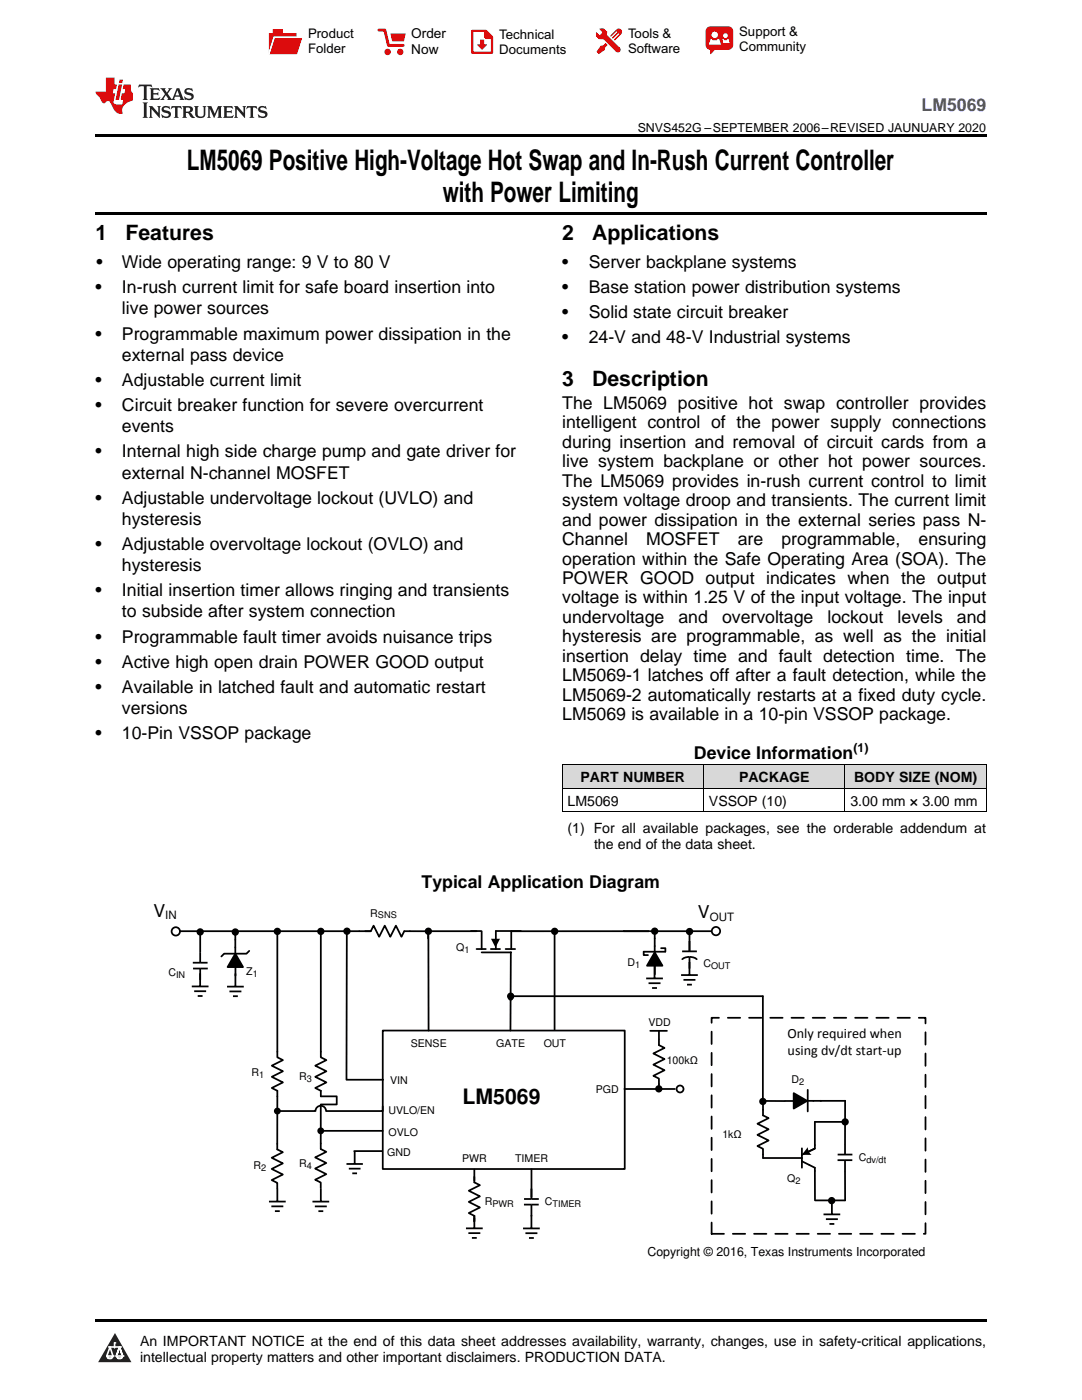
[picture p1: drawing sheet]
<svg xmlns="http://www.w3.org/2000/svg" width="216mm" height="279mm" viewBox="0 0 216 279" stroke-linecap="round" stroke-linejoin="round" font-family="sans-serif">
<defs><g id="words">
<g font-size="5.6">
<text x="37.3" y="33.9">LM5069 Positive High-Voltage Hot Swap and In-Rush Current Controller</text>
<text x="88.3" y="40.3">with Power Limiting</text>
</g>
<g font-size="4.2">
<text x="19" y="47.8">1</text>
<text x="25" y="47.8">Features</text>
<text x="112.2" y="47.8">2</text>
<text x="118.2" y="47.8">Applications</text>
<text x="112.2" y="77">3</text>
<text x="118.2" y="77">Description</text>
<text x="92.3" y="220.4">LM5069</text>
</g>
<text font-size="3.5" fill="#00f" x="183.9" y="22.2">LM5069</text>
<g font-size="3.5">
<text x="19.2" y="53.5">•</text>
<text x="24.3" y="53.5">Wide operating range: 9 V to 80 V</text>
<text x="112.2" y="53.5">•</text>
<text x="117.5" y="53.5">Server backplane systems</text>
<text x="19" y="58.5">•</text>
<text x="24.3" y="58.5">In-rush current limit for safe board insertion into</text>
<text x="112.2" y="58.5">•</text>
<text x="117.5" y="58.5">Base station power distribution systems</text>
<text x="24.3" y="62.8">live power sources</text>
<text x="112.2" y="63.5">•</text>
<text x="117.5" y="63.5">Solid state circuit breaker</text>
<text x="19" y="67.8">•</text>
<text x="24.3" y="67.8">Programmable maximum power dissipation in the</text>
<text x="112.2" y="68.5">•</text>
<text x="117.5" y="68.5">24-V and 48-V Industrial systems</text>
<text x="19" y="77">•</text>
<text x="24.3" y="72">external pass device</text>
<text x="24.3" y="77">Adjustable current limit</text>
<text x="19" y="82">•</text>
<text x="24.3" y="82">Circuit breaker function for severe overcurrent</text>
<text x="112.2" y="81.6">The LM5069 positive hot swap controller provides</text>
<text x="24.3" y="86.3">events</text>
<text x="112.2" y="85.5">intelligent control of the power supply connections</text>
<text x="112.2" y="89.4">during insertion and removal of circuit cards from a</text>
<text x="19" y="91.3">•</text>
<text x="24.3" y="91.3">Internal high side charge pump and gate driver for</text>
<text x="24.3" y="95.5">external N-channel MOSFET</text>
<text x="112.2" y="93.3">live system backplane or other hot power sources.</text>
<text x="19" y="100.5">•</text>
<text x="24.3" y="100.5">Adjustable undervoltage lockout (UVLO) and</text>
<text x="112.2" y="97.2">The LM5069 provides in-rush current control to limit</text>
<text x="112.2" y="101">system voltage droop and transients. The current limit</text>
<text x="24.3" y="104.7">hysteresis</text>
<text x="112.2" y="104.9">and power dissipation in the external series pass N-</text>
<text x="19" y="109.7">•</text>
<text x="24.3" y="109.7">Adjustable overvoltage lockout (OVLO) and</text>
<text x="24.3" y="114">hysteresis</text>
<text x="112.2" y="108.8">Channel</text>
<text x="112.2" y="112.7">operation within the Safe Operating Area (SOA). The</text>
<text x="128.9" y="108.8">MOSFET</text>
<text x="147.2" y="108.8">are</text>
<text x="155.9" y="108.8">programmable,</text>
<text x="183.3" y="108.8">ensuring</text>
<text x="19" y="119">•</text>
<text x="24.3" y="119">Initial insertion timer allows ringing and transients</text>
<text x="112.2" y="116.6">POWER GOOD output indicates when the output</text>
<text x="24.3" y="123.2">to subside after system connection</text>
<text x="112.2" y="120.4">voltage is within 1.25 V of the input voltage. The input</text>
<text x="112.2" y="124.3">undervoltage</text>
<text x="135.4" y="124.3">and</text>
<text x="144.1" y="124.3">overvoltage</text>
<text x="165.1" y="124.3">lockout</text>
<text x="179.1" y="124.3">levels</text>
<text x="191" y="124.3">and</text>
<text x="19" y="128.2">•</text>
<text x="24.3" y="128.2">Programmable fault timer avoids nuisance trips</text>
<text x="112.2" y="128.2">hysteresis are programmable, as well as the initial</text>
<text x="19" y="133.2">•</text>
<text x="24.3" y="133.2">Active high open drain POWER GOOD output</text>
<text x="112.2" y="132.1">insertion delay time and fault detection time. The</text>
<text x="112.2" y="136">LM5069-1 latches off after a fault detection, while the</text>
<text x="19" y="138.3">•</text>
<text x="24.3" y="138.3">Available in latched fault and automatic restart</text>
<text x="24.3" y="142.5">versions</text>
<text x="112.2" y="139.8">LM5069-2 automatically restarts at a fixed duty cycle.</text>
<text x="112.2" y="143.7">LM5069 is available in a 10-pin VSSOP package.</text>
<text x="19" y="147.5">•</text>
<text x="24.3" y="147.5">10-Pin VSSOP package</text>
<text x="138.5" y="151.4">Device Information</text>
<text x="84.1" y="177.2">Typical Application Diagram</text>
<text x="30.6" y="183">V</text>
<text x="139.3" y="183.3">V</text>
</g>
<g font-size="2.8">
<text x="113.2" y="160.8">LM5069</text>
<text x="115.8" y="156.1">PART NUMBER</text>
<text x="141.5" y="160.8">VSSOP (10)</text>
<text x="147.5" y="156.1">PACKAGE</text>
<text x="169.7" y="160.8">3.00 mm × 3.00 mm</text>
<text x="170.4" y="156.1">BODY SIZE (NOM)</text>
<text x="113.2" y="166.3">(1) For all available packages, see the orderable addendum at</text>
<text x="118.5" y="169.4">the end of the data sheet.</text>
<text x="157.1" y="207.1">Only required when</text>
<text x="157.2" y="210.5">using dv/dt start-up</text>
<text x="27.9" y="268.6">An IMPORTANT NOTICE at the end of this data sheet addresses availability, warranty, changes, use in safety-critical applications,</text>
<text x="27.9" y="271.8">intellectual property matters and other important disclaimers. PRODUCTION DATA.</text>
</g>
<g font-size="2.7">
<text x="82.1" y="7.7">Order</text>
<text x="82.1" y="10.7">Now</text>
</g>
<g font-size="2.6">
<text x="61.5" y="7.6">Product</text>
<text x="61.5" y="10.6">Folder</text>
<text x="99.6" y="7.8">Technical</text>
<text x="99.6" y="10.8">Documents</text>
<text x="125.3" y="7.6">Tools &amp;</text>
<text x="125.3" y="10.6">Software</text>
<text x="147.5" y="7.2">Support &amp;</text>
<text x="147.5" y="10.2">Community</text>
</g>
<g font-size="2.5">
<text x="127.2" y="26.3">SNVS452G –SEPTEMBER 2006–REVISED JAUNUARY 2020</text>
<text x="170.3" y="150">(1)</text>
<text x="129.2" y="250.6">Copyright © 2016, Texas Instruments Incorporated</text>
</g>
<g font-size="2.3">
<text x="33" y="183.5">IN</text>
<text x="141.6" y="183.8">OUT</text>
</g>
<g font-size="2.1">
<text x="73.9" y="182.9">R</text>
<text x="91" y="189.9">Q</text>
<text x="33.6" y="194.8">C</text>
<text x="49.2" y="194.5">Z</text>
<text x="125.2" y="192.8">D</text>
<text x="140.4" y="192.9">C</text>
<text x="82" y="208.9">SENSE</text>
<text x="99" y="208.9">GATE</text>
<text x="108.5" y="208.9">OUT</text>
<text x="129.4" y="204.7">VDD</text>
<text x="50.2" y="214.8">R</text>
<text x="59.7" y="215.5">R</text>
<text x="133" y="212.3">100kü</text>
<text x="77.8" y="216.4">VIN</text>
<text x="118.9" y="218.1">PGD</text>
<text x="157.9" y="216.1">D</text>
<text x="77.5" y="222.3">UVLO/EN</text>
<text x="77.5" y="226.7">OVLO</text>
<text x="144.1" y="227.2">1kü</text>
<text x="50.6" y="233.3">R</text>
<text x="59.7" y="232.9">R</text>
<text x="77.3" y="230.8">GND</text>
<text x="92.2" y="231.9">PWR</text>
<text x="102.8" y="232">TIMER</text>
<text x="171.3" y="231.6">C</text>
<text x="157.1" y="235.8">Q</text>
<text x="96.7" y="240.4">R</text>
<text x="108.7" y="240.5">C</text>
</g>
<g font-size="1.8">
<text x="75.4" y="183.3">SNS</text>
<text x="92.7" y="190.3">1</text>
<text x="35.1" y="195.2">IN</text>
<text x="50.4" y="194.9">1</text>
<text x="126.7" y="193.2">1</text>
<text x="141.9" y="193.3">OUT</text>
<text x="51.7" y="215.2">1</text>
<text x="61.2" y="215.9">3</text>
<text x="159.5" y="216.5">2</text>
<text x="52.1" y="233.7">2</text>
<text x="61.2" y="233.3">4</text>
<text x="172.9" y="232">dv/dt</text>
<text x="158.7" y="236.2">2</text>
<text x="98.2" y="240.8">PWR</text>
<text x="110.3" y="240.9">TIMER</text>
</g>
</g></defs>
<g fill="#d8d8d8">
<path d="M112.2 152.7h28.2v4.7h-28.2z"/>
<path d="M140.4 152.7h28.2v4.7h-28.2z"/>
<path d="M168.6 152.7h28.2v4.7h-28.2z"/>
</g>
<path d="M22.9 266l3.3 5.9h-6.6z" fill-rule="evenodd" fill="#231f20"/>
<path d="M21.3 270.6h1.2l-.3 .5h-.3a.53 .53 0 0 1-.6-.5z" fill-rule="evenodd" fill="#fff"/>
<path d="M21.3 270.6h1.2l-.3 .5h-.3a.53 .53 0 0 1-.6-.5z" fill="none" stroke="#231f20" stroke-width=".33"/>
<path d="M21.3 270.6l1.2 .1-.3 .4h-.5z" fill="none" stroke="#fff" stroke-width=".33"/>
<path d="M22.9 268.9h.1" fill="none" stroke="#fff" stroke-width=".33"/>
<path d="M22.9 268v.9z" fill="#fff"/>
<path d="M22.9 268v.9z" fill="none" stroke="#fff" stroke-width=".33"/>
<circle cx="22.9" cy="268" r=".16" fill="#fff"/>
<path d="M21.8 268.8h.1" fill="none" stroke="#fff" stroke-width=".33"/>
<path d="M21.8 268.8h2.2z" fill="#fff"/>
<path d="M21.8 268.8h2.2z" fill="none" stroke="#fff" stroke-width=".33"/>
<circle cx="24" cy="268.8" r=".16" fill="#fff"/>
<path d="M23.2 270.6h.1" fill="none" stroke="#fff" stroke-width=".33"/>
<path d="M23.8 268.8l-.6 1.8z" fill-rule="evenodd" fill="#fff"/>
<path d="M23.8 268.8l-.6 1.8z" fill="none" stroke="#fff" stroke-width=".33"/>
<path d="M23.8 268.8l.7 1.8z" fill-rule="evenodd" fill="#fff"/>
<path d="M23.8 268.8l.7 1.8z" fill="none" stroke="#fff" stroke-width=".33"/>
<path d="M24.4 270.6h.1" fill="none" stroke="#fff" stroke-width=".33"/>
<circle cx="21.3" cy="270.6" r=".16" fill="#fff"/>
<path d="M22 268.8l-.7 1.8z" fill="#fff"/>
<path d="M22 268.8l-.7 1.8z" fill="none" stroke="#fff" stroke-width=".33"/>
<path d="M22 268.8l.5 1.8z" fill="#fff"/>
<path d="M22 268.8l.5 1.8z" fill="none" stroke="#fff" stroke-width=".33"/>
<circle cx="22.5" cy="270.6" r=".16" fill="#fff"/>
<path d="M23.3 270.6h1.2a.63 .63 0 0 1-.6 .5 .63 .63 0 0 1-.6-.5z" fill-rule="evenodd" fill="#fff"/>
<path d="M23.3 270.6h1.2a.63 .63 0 0 1-.6 .5 .63 .63 0 0 1-.6-.5z" fill="none" stroke="#231f20" stroke-width=".33"/>
<path d="M23.3 270.6h1.2l-.4 .5h-.5z" fill="none" stroke="#fff" stroke-width=".33"/>
<path d="M23.2 270.6h.1" fill="none" stroke="#fff" stroke-width=".33"/>
<circle cx="24.5" cy="270.6" r=".16" fill="#fff"/>
<path d="M19 263.2h177.8v.5h-177.8z" fill="#000"/>
<g fill="none" stroke="#000" stroke-width=".35">
<path d="M72.9 185.8h1.1l.5-1.1 1.2 2.3 1.1-2.3 1.1 2.3 1.1-2.3 1.1 2.3 .6-1.2h1.1M64 209.9v1.1l1.1 .6-2.2 1.1 2.2 1.1-2.2 1.1 2.2 1.1-2.2 1.1 1.1 .6v1.1M76.4 205.7h48.3v27.6h-48.3zM64 228.2v1.1l1.1 .6-2.2 1.1 2.2 1.1-2.2 1.1 2.2 1.1-2.2 1.1 1.1 .6v1.1"/>
<circle cx="85.5" cy="185.8" r=".35"/>
</g>
<circle cx="85.5" cy="185.8" r=".35" fill="#000"/>
<circle cx="35.1" cy="185.9" r=".83" fill="#fff"/>
<g fill="none" stroke="#000" stroke-width=".35">
<path d="M131.5 205.7v1.7M131.5 207.5v1.1M131.5 216.4v.8M94.6 234.9v1.1l1.2 .5-2.3 1.1 2.3 1.2-2.3 1.1 2.3 1.1-2.3 1.1 1.1 .5v1.2v-.7"/>
<circle cx="35.1" cy="185.9" r=".83"/>
</g>
<circle cx="142.9" cy="185.8" r=".84" fill="#fff"/>
<g fill="none" stroke="#000" stroke-width=".35">
<path d="M35.9 185.8h38.1M38.3 196.9h3.3M38.5 192.1h2.9M38.5 193.3h3M38.7 197.8h2.4M39.5 198.8h.9M39.9 190.1v2M39.9 193.2v3.5M39.9 186v4M45.3 196.9h3.3M45.8 197.9h2.4M46.5 198.8h1"/>
<path d="M47 190.3h-2.3l-.5 .6M47 186.2v4.1M47 190.3l1.5 2.7h-3.1zM47 192.9v3.9M49.7 189.8l-.5 .5h-2.2M64 185.9v24M69.2 185.6l-.1 29.9h7.4M81.8 185.8l3.7 .1M85.4 185.9v1.4M85.5 185.6v.2h10.5M95.1 189.4h1.8M96.1 190.1h5.9"/>
<path d="M96.1 185.8v3.6M97.9 189.4h1.9M100.9 189.4h1.9M101.9 190v15.7M102 185.8v3.6M110.7 185.8v19.7M128.9 195.3h3.4M129.4 196.2h2.4M129.5 185.8h-30.6v3.6M129.7 185.8h12.2M130.1 197.2h1M130.6 192.6v2.5"/>
<path d="M130.6 190.1l1.6 2.6h-3.1zM130.6 185.9v4.2M130.7 192.6v1.9M131.9 189.2h.9v.7M132.8 189.9h-4.4v.7h.9M135.9 194.6h3.3M136.1 189.9h3M136.4 195.6h2.4M137.1 196.5h1M137.6 191h.4a1.19 1.19 0 0 1 1.1 .5M137.6 191h-.5a1.18 1.18 0 0 0-1 .5M137.6 185.8v4.1"/>
<path d="M137.6 191v3.5M124.6 217.3h6.9M129.7 205.7h3.4M131.5 208.6l1.1 .5-2.2 1.1 2.2 1.2-2.2 1.1 2.2 1.1-2.2 1.1 1.1 .6v1.1M62.3 239.8h3.4M64 237.2v2.5M69.1 232.3h3.3M69.6 233.2h2.3M70.3 234.2h.9M70.8 229.7v2.5M94.6 233.4v2.2M104.6 239.3h2.9"/>
<path d="M106 233.4v5.9M62.8 240.8h2.4M63.5 241.7h1M93 245.1h3.3M93.5 246.1h2.3M94.2 247.1h.9M94.7 242.5v2.5M104.4 245.2h3.3M104.5 240.4h3M104.8 246.1h2.4M105.6 247.1h.9M106 240.4v4.6"/>
<circle cx="39.9" cy="186" r=".35"/>
<circle cx="39.9" cy="186" r=".55"/>
<circle cx="46.9" cy="186.2" r=".35"/>
<circle cx="47" cy="186" r=".55"/>
<circle cx="64" cy="185.9" r=".55"/>
<circle cx="69.2" cy="185.8" r=".55"/>
<circle cx="85.5" cy="185.8" r=".55"/>
<circle cx="110.7" cy="185.9" r=".55"/>
<circle cx="130.6" cy="185.9" r=".35"/>
<circle cx="130.6" cy="185.8" r=".55"/>
<circle cx="137.6" cy="185.9" r=".55"/>
<circle cx="137.7" cy="185.8" r=".35"/>
<circle cx="142.9" cy="185.8" r=".84"/>
</g>
<g fill="#000">
<path d="M47 190.3l1.5 2.7h-3.1zM98 187.4h1.8l-.9 1.7zM130.6 190.1l1.6 2.6h-3.1z"/>
<circle cx="39.9" cy="186" r=".35"/>
<circle cx="39.9" cy="186" r=".55"/>
<circle cx="46.9" cy="186.2" r=".35"/>
<circle cx="47" cy="186" r=".55"/>
<circle cx="64" cy="185.9" r=".55"/>
<circle cx="69.2" cy="185.8" r=".55"/>
<circle cx="85.5" cy="185.8" r=".55"/>
<circle cx="110.7" cy="185.9" r=".55"/>
<circle cx="130.6" cy="185.9" r=".35"/>
<circle cx="130.6" cy="185.8" r=".55"/>
<circle cx="137.6" cy="185.9" r=".55"/>
<circle cx="137.7" cy="185.8" r=".35"/>
</g>
<circle cx="135.7" cy="217.3" r=".7" fill="#fff"/>
<g fill="none" stroke="#000" stroke-width=".35">
<path d="M55.3 185.9v25.1l1.2 .6-2.3 1.1 2.3 1.1-2.3 1.1 2.3 1.1-2.3 1.1 1.1 .6v11.7l1.1 .5-2.2 1.2 2.2 1.1-2.2 1.1 2.2 1.1-2.2 1.1 1.1 .6v1.1M85.5 185.9v19.8M101.9 198.8h50.3v21M64 218.8h3.2v1.6h-3.2v5.3M131 217.3h3.7M152.2 219.7v2.9l1.2 .6-2.3 1.1 2.3 1.1-2.3 1.1 2.3 1.1-2.3 1.1 1.1 .6v1.8h7.8M152.2 219.7h4.4M156.7 219.7h1.8M158.4 218.2l2.6 1.5-2.6 1.5zM161 219.7h7.6v10.7M161.2 217.5v4.3M53.7 239.8h3.3"/>
<path d="M55.3 237.2v2.5M64 225.7v2.5M64 225.7h12.4M70.7 229.7h5.6M76.4 220.8v.9h-11.3a1.06 1.06 0 0 0-1.1-1 1.06 1.06 0 0 0-1.1 1h-7.6M160 231.8l2.6 1.2v6.4M160 229.2v3.8M162.6 229.2l-1.4 .7M166 239.7v2.5M167.1 231.5h3M167.1 230.4h3M168.6 231.5v8.1h-6"/>
<path d="M168.6 223.9h-6v5.3l-2.6 1.3M54.1 240.8h2.4M54.9 241.7h.9M164.3 242.4h3.4M164.8 243.3h2.4M165.5 244.3h1"/>
<circle cx="55.3" cy="185.9" r=".55"/>
<circle cx="101.9" cy="199.2" r=".35"/>
<circle cx="101.9" cy="198.8" r=".55"/>
<circle cx="131.5" cy="217.3" r=".55"/>
<circle cx="135.7" cy="217.3" r=".7"/>
<circle cx="152.2" cy="219.9" r=".35"/>
<circle cx="152.2" cy="219.8" r=".55"/>
<circle cx="55.3" cy="221.7" r=".5"/>
<circle cx="64" cy="225.7" r=".5"/>
<circle cx="165.9" cy="239.7" r=".35"/>
<circle cx="166" cy="239.6" r=".55"/>
<circle cx="168.6" cy="223.9" r=".35"/>
<circle cx="168.6" cy="223.9" r=".55"/>
</g>
<g fill="#000">
<path d="M158.4 218.2l2.6 1.5-2.6 1.5z"/>
<path d="M161.2 228.9l.3 1.1 .4 .5h-1.9z" fill-rule="evenodd"/>
<circle cx="55.3" cy="185.9" r=".55"/>
<circle cx="101.9" cy="199.2" r=".35"/>
<circle cx="101.9" cy="198.8" r=".55"/>
<circle cx="131.5" cy="217.3" r=".55"/>
<circle cx="152.2" cy="219.9" r=".35"/>
<circle cx="152.2" cy="219.8" r=".55"/>
<circle cx="55.3" cy="221.7" r=".5"/>
<circle cx="64" cy="225.7" r=".5"/>
<circle cx="165.9" cy="239.7" r=".35"/>
<circle cx="166" cy="239.6" r=".55"/>
<circle cx="168.6" cy="223.9" r=".35"/>
<circle cx="168.6" cy="223.9" r=".55"/>
</g>
<path d="M142 203.1h42.7v43.1h-42.7z" fill="none" stroke="#000" stroke-width=".35" stroke-dasharray="2.5 1.8"/>
<path d="M112.2 157.3h84.6M112.2 152.7h84.6M112.2 152.7v9.3M140.4 152.7v9.3M168.6 152.7v9.3M196.8 152.7v9.3M112.2 162h84.6" fill="none" stroke="#000" stroke-width=".2"/>
<path d="M19 26.8h177.8v.6h-177.8zM19 42.3h177.8v.5h-177.8z" fill="#000"/>
<path d="M27.7 16.9l-.1 .6 .6-.3h.5v.2v2.2l-.2 .4h1l-.2-.4v-2.2v-.2h.5l.6 .3-.2-.6zM29.9 17.6l.2 .4v1.6l-.2 .4h1.9l.1-.6a1.09 1.09 0 0 1-1.3 .1v-.6h.6l.4 .2v-.7l-.2 .2h-.8v-.6l.2-.1a1.01 1.01 0 0 1 1 .3l-.1-.6zM32 17.6l.9 1.2-1 1.2h.9l-.2-.3 .5-.7 .5 .7-.3 .3h1.7l-.2-.3 .1-.4h1l.1 .4-.2 .3h1l-.3-.4-.7-2h-.5l-1 2.2-.8-1.1 .9-1.1h-.9l.2 .2-.4 .7-.4-.7 .2-.2zM35.4 18l.4 1h-.8zM37 17.7a.66 .66 0 0 0-.2 .8 .66 .66 0 0 0 .6 .4l.7 .2 .1 .2a.8 .8 0 0 1-.7 .4 .8 .8 0 0 1-.7-.5l.1 .8 .2-.2a.94 .94 0 0 0 1.1 .1 .94 .94 0 0 0 .4-.9 1.48 1.48 0 0 0-1.3-.6v-.4a1.1 1.1 0 0 1 1.2 .2l-.2-.6-.2 .1-.5-.1zM28.5 20.4l.2 .4v2.3l-.2 .4h1l-.2-.4v-2.3l.2-.4zM29.7 21.2l.2 .4v1.5l-.2 .4h.8l-.3-.4 .1-1.3 1.6 1.8v-2l.2-.4h-.7l.2 .2v1.1l-1.2-1.3zM32.5 21.3a.66 .66 0 0 0-.2 .8 .66 .66 0 0 0 .6 .4l.6 .2 .2 .2a.8 .8 0 0 1-.8 .4 .8 .8 0 0 1-.7-.5l.2 .7 .2-.1a.94 .94 0 0 0 1 .1 .94 .94 0 0 0 .5-1 1.47 1.47 0 0 0-1.3-.6l-.1-.3a1.1 1.1 0 0 1 1.3 .2l-.2-.6-.2 .1-.5-.2zM34.3 21.2l-.2 .6a.64 .64 0 0 1 .8-.3v1.6l-.2 .4h1l-.3-.4 .1-1.6a.66 .66 0 0 1 .8 .3l-.2-.6zM36.3 21.2l.3 .4v1.5l-.3 .4h1l-.2-.2v-.7h.5l.1 .1a.8 .8 0 0 0 1.2 .7l-1-1a.62 .62 0 0 0 .6-.5 .62 .62 0 0 0-.6-.7zM37.1 21.5h.1a.48 .48 0 0 1 .6 0 .48 .48 0 0 1 .1 .6l-.2 .1-.6 .1zM38.7 21.2l.2 .2a2.29 2.29 0 0 0 .4 2 1.05 1.05 0 0 0 1.7-.7v-1.3l.2-.2h-.8l.2 .4v1.1a.61 .61 0 0 1-.6 .6 .61 .61 0 0 1-.6-.6v-1.1l.3-.4zM41.3 21.2l.3 .4v1.5l-.3 .4h.8l-.2-.4v-1.4l.8 1.9 .9-1.9v1.4l-.2 .4h.9l-.2-.4v-1.5l.2-.4h-.8l-.7 1.5-.6-1.5zM44.5 21.2l.2 .4v1.5l-.2 .4h1.9l.2-.6a1.1 1.1 0 0 1-1.4 .2v-.7h.6l.4 .2v-.6l-.2 .1-.8 .1v-.6l.2-.1a1.02 1.02 0 0 1 1.1 .2l-.2-.5zM46.7 21.2l.2 .4v1.5l-.2 .4h.8l-.3-.4 .1-1.3 1.6 1.8v-2l.2-.4h-.7l.2 .2v1.1l-1.2-1.3zM49.3 21.2l-.1 .6a.64 .64 0 0 1 .8-.3v1.6l-.3 .4h1l-.2-.4v-1.6a.66 .66 0 0 1 .8 .3l-.1-.6zM51.7 21.3a.66 .66 0 0 0-.2 .7 .66 .66 0 0 0 .7 .5l.6 .2 .1 .2a.8 .8 0 0 1-.7 .4 .8 .8 0 0 1-.7-.5l.1 .7 .2-.1a.94 .94 0 0 0 1.1 .1 .94 .94 0 0 0 .4-1 1.48 1.48 0 0 0-1.2-.6l-.1-.3a1.1 1.1 0 0 1 1.2 .2l-.2-.6-.1 .1-.6-.2z" fill="#231f20"/>
<path d="M21.1 15.5v2.8h-2v.4l.9 .9a.96 .96 0 0 0 1 1 .59 .59 0 0 1 .5-.4 .59 .59 0 0 1 .5 .3l.4 .8a1.61 1.61 0 0 0 2.1 1.3 1.63 1.63 0 0 1 1.1-2.2l.9-.3v-1.5a1.6 1.6 0 0 1-.4-1.7h-1.4l-.2 .9h.5l-.2 .8h-.5l-.2 1v.3h.5l-.2 .9h-.7a.74 .74 0 0 1-1-.6l.3-1.6h-.5l.2-.8h.5l.1-.9h-.4v-1.4zM23.7 16.9l-.7 3h.8l.6-3zM23.8 15.9l-.1 .7h.7l.2-.7z" fill="#ee1d23"/>
<g fill="#d60000">
<path d="M54.4 5.8h2v.8h2.8v4.2h-5.5v-4.2h.7z" fill-rule="evenodd"/>
<path d="M54.7 7.5h5.6l-1 3.3h-5.6z" fill-rule="evenodd"/>
</g>
<path d="M54.6 7.4h5.8l-.1 .1h-5.5l-1.1 3.3z" fill-rule="evenodd" fill="#fff"/>
<path d="M54.6 7.4h5.8l-.1 .1h-5.5l-1.1 3.3z" fill="none" stroke="#fff" stroke-width=".2"/>
<path d="M75.6 6h1.2l.7 3.1h3" fill="none" stroke="#d60000" stroke-width=".56"/>
<g fill="#d60000">
<path d="M77.9 6.7h3.1l-.4 1.5h-2.3z" fill-rule="evenodd"/>
<circle cx="77.3" cy="10.4" r=".64"/>
<circle cx="79.9" cy="10.4" r=".64"/>
</g>
<path d="M94.2 6.2h2.7l1.3 1.2v3.1h-4z" fill="none" stroke="#d60000" stroke-width=".44"/>
<g fill="#d60000">
<path d="M95.8 7.9h.8v1h.6l-1 1.1-1-1v-.1h.6z" fill-rule="evenodd"/>
<path d="M96.6 6.2h.3l1.3 1.2v.4h-1.3l-.3-.4z" fill-rule="evenodd"/>
<path d="M119.6 5.7h.9l.6 .6 .1 .7 2.5 2.5-.8 .8-2.3-2.3-1.1-.2-.6-.6v-.8l.7 .6 .5-.4v-.2l-.4-.5z" fill-rule="evenodd"/>
<path d="M119.9 9.1h.4l.5-.5 .4 .4-.5 .5v.4l-1.2 .9-.5-.5z" fill-rule="evenodd"/>
<path d="M123 5.9a.67 .67 0 0 1 .9 0 .67 .67 0 0 1 0 .9z" fill-rule="evenodd"/>
<path d="M123 5.9l.9 .9-1.2 1.2h-.2l.1-.2 .9-.9 .1-.2h-.3l-.9 1h-.2v-.2l.9-1 .1-.2h-.3l-.9 1h-.2v-.2z" fill-rule="evenodd"/>
<circle cx="123.3" cy="9.9" r=".54"/>
</g>
<path d="M121.1 6.3l-.1 .7" fill="none" stroke="#d60000" stroke-width=".2"/>
<g fill="#d60000">
<path d="M141.1 5.5l.6-.2h3.6a.95 .95 0 0 1 1 .9v2.8a.95 .95 0 0 1-1 .9h-3.6a.95 .95 0 0 1-.9-.9v-2.8z" fill-rule="evenodd"/>
<path d="M141.7 9.9h.9l-.7 .9h-.2z" fill-rule="evenodd"/>
</g>
<g fill="#fff">
<path d="M144.3 8.6h1.3z"/>
<path d="M141.8 7.8h.3l.1 .2h.8l.2-.2h.3l.4 1.1h-2.5z" fill-rule="evenodd"/>
<path d="M144.2 7.8h.2l.2 .2h.4l.2-.2h.2l.2 .8h-1.3z" fill-rule="evenodd"/>
<circle cx="142.6" cy="6.9" r=".65"/>
<circle cx="144.8" cy="7.1" r=".48"/>
</g>
<use href="#words"/>
</svg>
